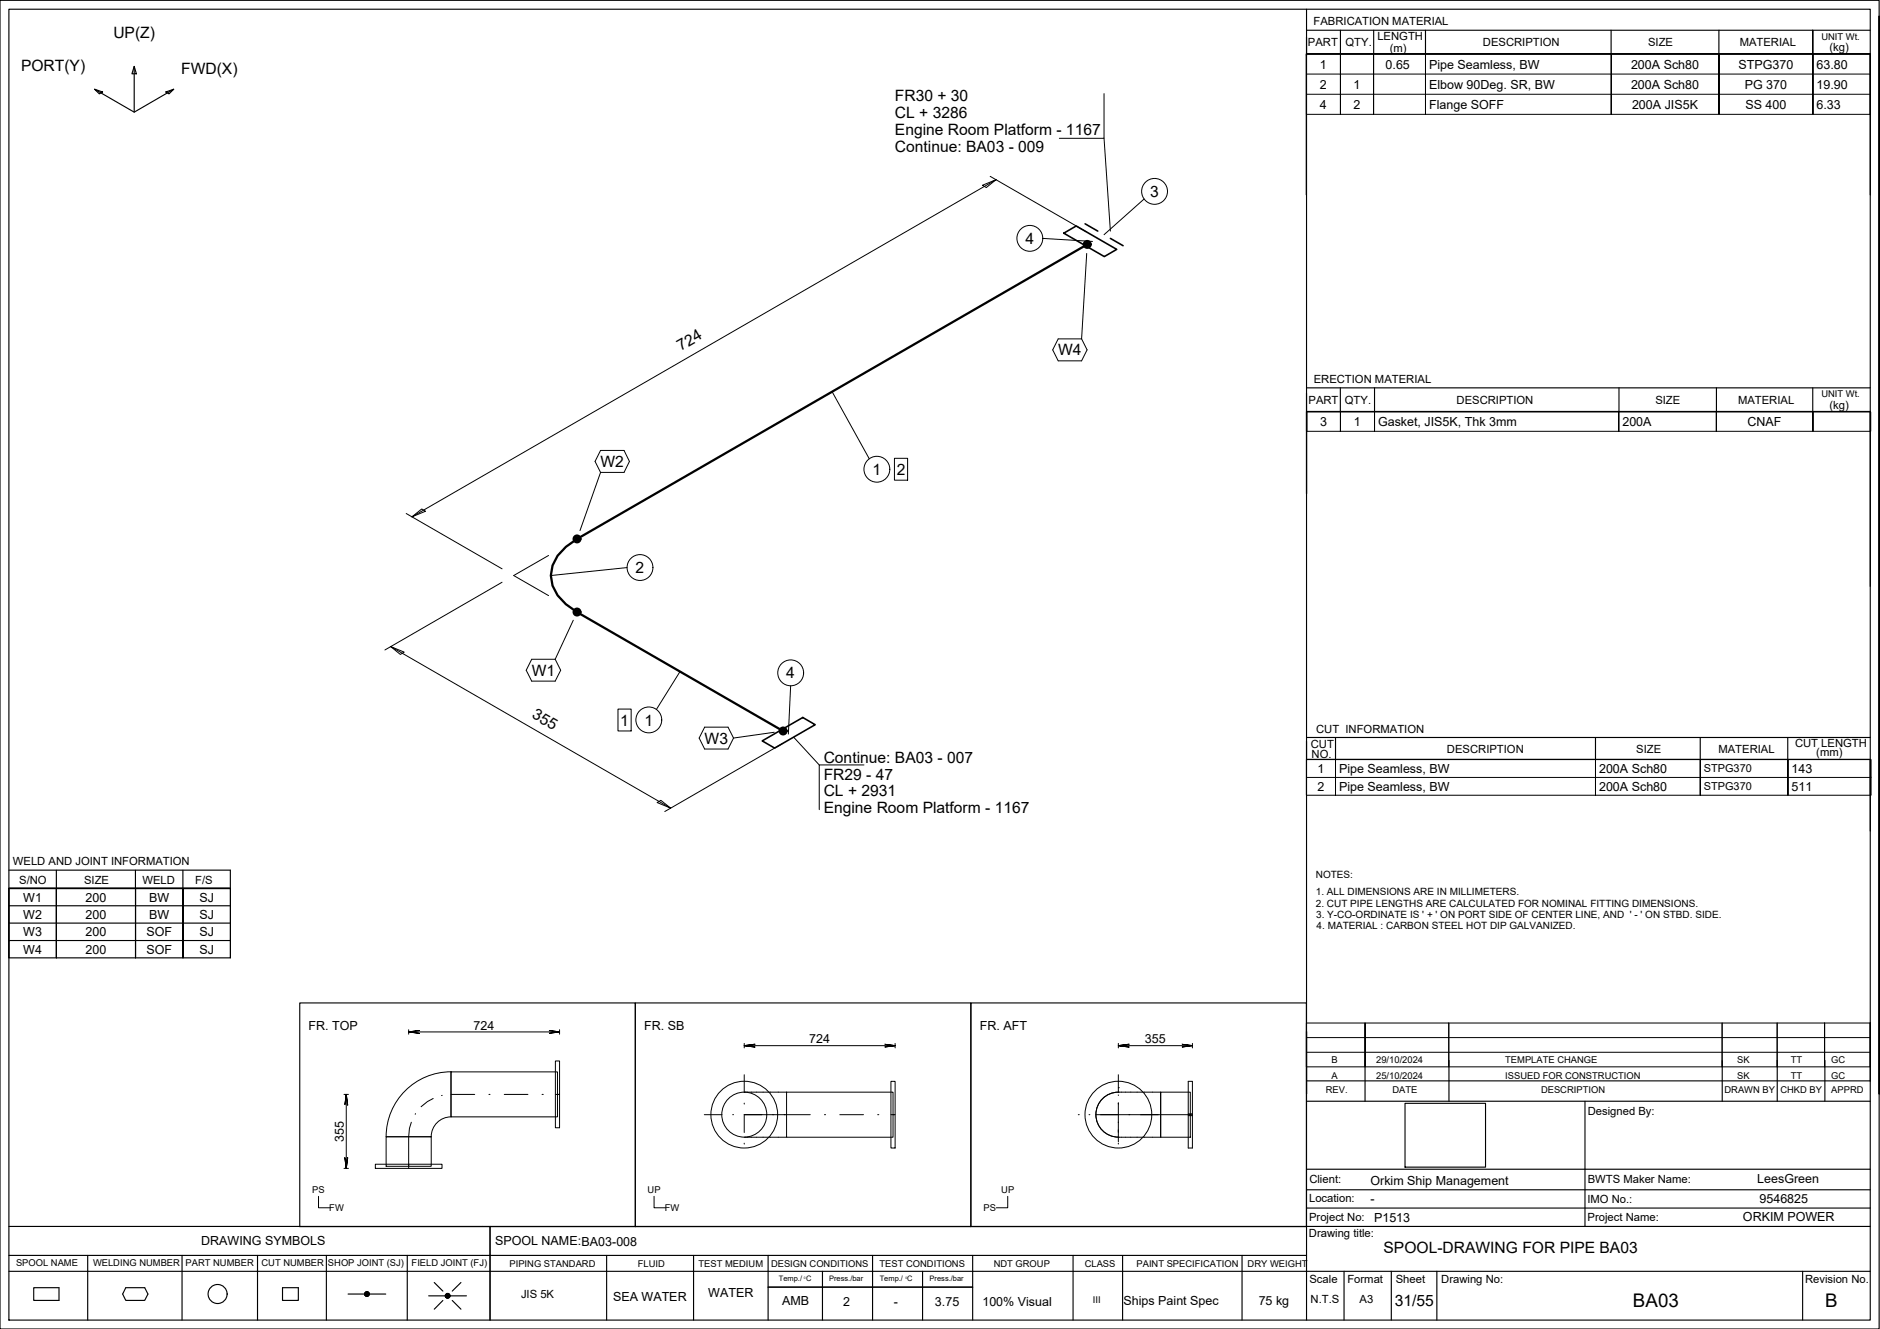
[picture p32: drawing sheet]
<svg xmlns="http://www.w3.org/2000/svg" width="420mm" height="297mm" viewBox="0 0 420 297" stroke-linecap="round" stroke-linejoin="round" font-family="sans-serif">
<defs><g id="words">
<g font-size="4.2">
<text x="365" y="292.1">BA03</text>
<text x="407.9" y="292.1">B</text>
</g>
<g font-size="3.5">
<text x="25.3" y="8.5">UP(Z)</text>
<text x="4.7" y="15.8">PORT(Y)</text>
<text x="40.5" y="16.6">FWD(X)</text>
<text x="200" y="22.7">FR30 + 30</text>
<text x="200" y="26.4">CL + 3286</text>
<text x="200" y="30.1">Engine Room Platform - 1167</text>
<text x="200" y="33.9">Continue: BA03 - 009</text>
<text x="257" y="44">3</text>
<text x="229.2" y="54.5">4</text>
<text x="152.2" y="78.5" transform="rotate(-30 152.2 78.5)">724</text>
<text x="236.5" y="79.4">W4</text>
<text x="134.2" y="104.4">W2</text>
<text x="195" y="106.1">1</text>
<text x="200.4" y="106.1">2</text>
<text x="142" y="128.1">2</text>
<text x="118.8" y="151.1">W1</text>
<text x="175.7" y="151.6">4</text>
<text x="118.7" y="160.3" transform="rotate(30 118.7 160.3)">355</text>
<text x="138.6" y="162.2">1</text>
<text x="144" y="162.2">1</text>
<text x="157.5" y="166.2">W3</text>
<text x="184.1" y="170.5">Continue: BA03 - 007</text>
<text x="184.1" y="174.2">FR29 - 47</text>
<text x="184.1" y="178">CL + 2931</text>
<text x="184.1" y="181.7">Engine Room Platform - 1167</text>
<text x="309.2" y="280.1">SPOOL-DRAWING FOR PIPE BA03</text>
<text x="311.7" y="291.8">31/55</text>
</g>
<g font-size="2.8">
<text x="295" y="15.3">1</text>
<text x="309.7" y="15.3">0.65</text>
<text x="319.4" y="15.3">Pipe Seamless, BW</text>
<text x="364.5" y="15.3">200A Sch80</text>
<text x="388.5" y="15.3">STPG370</text>
<text x="406" y="15.3">63.80</text>
<text x="295" y="19.8">2</text>
<text x="302.5" y="19.8">1</text>
<text x="319.4" y="19.8">Elbow 90Deg. SR, BW</text>
<text x="364.5" y="19.8">200A Sch80</text>
<text x="389.9" y="19.8">PG 370</text>
<text x="406" y="19.8">19.90</text>
<text x="295" y="24.3">4</text>
<text x="302.5" y="24.3">2</text>
<text x="319.4" y="24.3">Flange SOFF</text>
<text x="364.7" y="24.3">200A JIS5K</text>
<text x="390.1" y="24.3">SS 400</text>
<text x="406" y="24.3">6.33</text>
<text x="295.1" y="95.2">3</text>
<text x="302.6" y="95.2">1</text>
<text x="308" y="95.2">Gasket, JIS5K, Thk 3mm</text>
<text x="362.6" y="95.2">200A</text>
<text x="390.6" y="95.2">CNAF</text>
<text x="294.4" y="172.7">1</text>
<text x="299.3" y="172.7">Pipe Seamless, BW</text>
<text x="357.4" y="172.7">200A Sch80</text>
<text x="400.4" y="172.7">143</text>
<text x="294.4" y="176.7">2</text>
<text x="299.3" y="176.7">Pipe Seamless, BW</text>
<text x="357.4" y="176.7">200A Sch80</text>
<text x="400.4" y="176.7">511</text>
<text x="5.2" y="201.5">W1</text>
<text x="19.1" y="201.5">200</text>
<text x="33.3" y="201.5">BW</text>
<text x="44.6" y="201.5">SJ</text>
<text x="5.2" y="205.4">W2</text>
<text x="5.2" y="209.3">W3</text>
<text x="19.1" y="205.4">200</text>
<text x="19.1" y="209.3">200</text>
<text x="32.7" y="209.3">SOF</text>
<text x="33.3" y="205.4">BW</text>
<text x="44.6" y="205.4">SJ</text>
<text x="44.6" y="209.3">SJ</text>
<text x="5.2" y="213.2">W4</text>
<text x="19.1" y="213.2">200</text>
<text x="32.7" y="213.2">SOF</text>
<text x="44.6" y="213.2">SJ</text>
<text x="69" y="230.2">FR. TOP</text>
<text x="105.9" y="230.2">724</text>
<text x="144" y="230.2">FR. SB</text>
<text x="180.9" y="233.2">724</text>
<text x="219" y="230.2">FR. AFT</text>
<text x="255.9" y="233.2">355</text>
<text x="76.9" y="255.2" transform="rotate(-90 76.9 255.2)">355</text>
<text x="306.3" y="265">Orkim Ship Management</text>
<text x="306.3" y="268.8">-</text>
<text x="392.7" y="264.4">LeesGreen</text>
<text x="393.2" y="268.9">9546825</text>
<text x="307.1" y="273.1">P1513</text>
<text x="389.5" y="273">ORKIM POWER</text>
<text x="45" y="278.2">DRAWING SYMBOLS</text>
<text x="110.6" y="278.3">SPOOL NAME:BA03-008</text>
<text x="137" y="290.8">SEA WATER</text>
<text x="158.3" y="290">WATER</text>
<text x="174.8" y="291.7">AMB</text>
<text x="188.5" y="291.9">2</text>
<text x="199.7" y="291.9">-</text>
<text x="209" y="291.8">3.75</text>
<text x="219.6" y="291.9">100% Visual</text>
<text x="251.1" y="291.7">Ships Paint Spec</text>
<text x="281.3" y="291.7">75 kg</text>
</g>
<g font-size="2.5">
<text x="293.6" y="5.7">FABRICATION MATERIAL</text>
<text x="292.3" y="10.3">PART</text>
<text x="300.7" y="10.3">QTY.</text>
<text x="307.8" y="8.9">LENGTH</text>
<text x="310.6" y="11.5">(m)</text>
<text x="331.4" y="10.3">DESCRIPTION</text>
<text x="368.3" y="10.3">SIZE</text>
<text x="388.8" y="10.3">MATERIAL</text>
<text x="408.9" y="11.4">(kg)</text>
<text x="293.6" y="85.7">ERECTION MATERIAL</text>
<text x="292.4" y="90.2">PART</text>
<text x="300.6" y="90.2">QTY.</text>
<text x="325.5" y="90.2">DESCRIPTION</text>
<text x="370" y="90.2">SIZE</text>
<text x="388.4" y="90.2">MATERIAL</text>
<text x="408.9" y="91.3">(kg)</text>
<text x="292.9" y="167.2">CUT</text>
<text x="294.1" y="163.9">CUT INFORMATION</text>
<text x="401.2" y="167">CUT LENGTH</text>
<text x="293.1" y="169.4">NO.</text>
<text x="323.4" y="168.3">DESCRIPTION</text>
<text x="365.7" y="168.3">SIZE</text>
<text x="384" y="168.3">MATERIAL</text>
<text x="405.9" y="169">(mm)</text>
<text x="2.9" y="193.4">WELD AND JOINT INFORMATION</text>
<text x="4.3" y="197.5">S/NO</text>
<text x="18.8" y="197.5">SIZE</text>
<text x="31.9" y="197.5">WELD</text>
<text x="43.6" y="197.5">F/S</text>
<text x="354.9" y="249.2">Designed By:</text>
<text x="292.6" y="268.6">Location:</text>
<text x="292.6" y="264.5">Client:</text>
<text x="354.8" y="268.9">IMO No.:</text>
<text x="354.9" y="264.3">BWTS Maker Name:</text>
<text x="292.6" y="272.8">Project No:</text>
<text x="354.8" y="272.8">Project Name:</text>
<text x="292.5" y="276.4">Drawing title:</text>
<text x="292.7" y="286.7">Scale</text>
<text x="301.1" y="286.7">Format</text>
<text x="311.9" y="286.7">Sheet</text>
<text x="322.1" y="286.7">Drawing No:</text>
<text x="403.4" y="286.7">Revision No.</text>
<text x="116.4" y="290.2">JIS 5K</text>
<text x="292.9" y="291.3">N.T.S</text>
<text x="303.9" y="291.3">A3</text>
</g>
<g font-size="2.4">
<text x="380.8" y="172.6">STPG370</text>
<text x="380.8" y="176.6">STPG370</text>
</g>
<g font-size="2.2">
<text x="294.1" y="196.3">NOTES:</text>
<text x="294.1" y="200">1. ALL DIMENSIONS ARE IN MILLIMETERS.</text>
<text x="294.1" y="202.7">2. CUT PIPE LENGTHS ARE CALCULATED FOR NOMINAL FITTING DIMENSIONS.</text>
<text x="294.2" y="205.1">3. Y-CO-ORDINATE IS ' + ' ON PORT SIDE OF CENTER LINE, AND ' - ' ON STBD. SIDE.</text>
<text x="294.3" y="207.7">4. MATERIAL : CARBON STEEL HOT DIP GALVANIZED.</text>
</g>
<g font-size="2.1">
<text x="407.1" y="8.9">UNIT Wt.</text>
<text x="407.1" y="88.8">UNIT Wt.</text>
<text x="297.6" y="237.7">B</text>
<text x="307.6" y="237.7">29/10/2024</text>
<text x="336.4" y="237.7">TEMPLATE CHANGE</text>
<text x="388.3" y="237.7">SK</text>
<text x="400.2" y="237.7">TT</text>
<text x="409.3" y="237.7">GC</text>
<text x="296.3" y="244.4">REV.</text>
<text x="297.6" y="241.2">A</text>
<text x="307.6" y="241.2">25/10/2024</text>
<text x="311.2" y="244.4">DATE</text>
<text x="336.4" y="241.2">ISSUED FOR CONSTRUCTION</text>
<text x="344.4" y="244.4">DESCRIPTION</text>
<text x="385.4" y="244.4">DRAWN BY</text>
<text x="388.3" y="241.2">SK</text>
<text x="397.9" y="244.4">CHKD BY</text>
<text x="400.2" y="241.2">TT</text>
<text x="409.3" y="244.4">APPRD</text>
<text x="409.3" y="241.2">GC</text>
<text x="69.8" y="266.7">PS</text>
<text x="144.7" y="266.7">UP</text>
<text x="223.8" y="266.7">UP</text>
<text x="73.6" y="270.7">FW</text>
<text x="148.6" y="270.7">FW</text>
<text x="219.8" y="270.7">PS</text>
<text x="3.6" y="283">SPOOL NAME</text>
<text x="20.8" y="282.9">WELDING NUMBER</text>
<text x="41.5" y="282.9">PART NUMBER</text>
<text x="58.4" y="282.9">CUT NUMBER</text>
<text x="73.3" y="282.9">SHOP JOINT (SJ)</text>
<text x="92" y="283">FIELD JOINT (FJ)</text>
<text x="113.9" y="283.1">PIPING STANDARD</text>
<text x="142.6" y="283.1">FLUID</text>
<text x="156.1" y="283.1">TEST MEDIUM</text>
<text x="172.3" y="283.1">DESIGN CONDITIONS</text>
<text x="196.6" y="283.1">TEST CONDITIONS</text>
<text x="222.1" y="283.1">NDT GROUP</text>
<text x="242.4" y="283.1">CLASS</text>
<text x="254" y="283.1">PAINT SPECIFICATION</text>
<text x="278.8" y="283.1">DRY WEIGHT</text>
<text x="244.2" y="291.3">III</text>
</g>
<g font-size="1.7">
<text x="174.1" y="286.4">Temp./ C</text>
<text x="185.3" y="286.4">Press./bar</text>
<text x="196.6" y="286.4">Temp./ C</text>
<text x="207.8" y="286.4">Press./bar</text>
</g>
<g font-size=".7">
<text x="179.7" y="285.8">0</text>
<text x="202.4" y="285.8">0</text>
</g>
</g></defs>
<g fill="none" stroke="#000" stroke-width=".22">
<path d="M292 12.1h126v13.5h-126zM292 16.6h126M292 12.1v13.5M299.6 12.1v13.5v-13.5M307 12.1v13.5v-13.5M318.6 12.1v13.5v-13.5M360.1 12.1v13.5v-13.5M384.2 12.1v13.5v-13.5M405.2 12.1v13.5v-13.5M418 12.1v13.5M221.3 39.4l21.4 12.4M246.7 20.9v10h-10"/>
<path d="M246.7 30.9l1.5 20.8M292 21.1h126M219.6 41.4l3-1.2-2.2 1.7zM222.6 40.2l-130.5 75.3M233 53.3l11.2 .7M242.9 56.6l-1.2 19.1M255.7 44.5l-9 8M236.5 75.7h5.2l1.3 2.5-1.3 2.5h-5.2l-1.2-2.5zM186 87.6l8.3 14.9M292 92.1h126.1v4.3h-126.1zM292.1 92.1v4.3M299.6 92.1v4.3v-4.3"/>
<path d="M307.2 92.1v4.3v-4.3M361.8 92.1v4.3v-4.3M383.6 92.1v4.3v-4.3M405.2 92.1v4.3v-4.3M418 92.1v4.3M90.8 114.8l21.4 12.3M92.1 115.5l2.2-1.7 .8 .5zM134.2 100.7h5.3l1.2 2.4-1.2 2.5h-5.3l-1.2-2.5zM134.2 105.6l-4.6 13M199.9 102.4h2.9v4.9h-2.9zM112.2 130.1l-26.2 15.2M122.6 124.1l-7.8 4.5 7.8 4.5"/>
<path d="M128.1 138.6l-4 8.7M140.1 126.9l-17 1.7M87.3 144.5l3 1.3-.8 .5zM87.3 144.5l62.6 36.1M118.8 147.3h5.3l1.2 2.5-1.2 2.4h-5.3l-1.2-2.4zM138.1 158.5h3v4.9h-3zM152 150.1l-5.3 8.5M176.7 153.3l-.5 10.8M146.9 179.4l.8-.5 2.2 1.7zM157.5 162.5h5.2l1.2 2.5-1.2 2.4h-5.2l-1.2-2.4zM173 163.7l-9.1 1.3M174.8 166.3l-26.2 15.1"/>
<path d="M177.4 164.8l5.7 6.2M193.1 171h-10v10M292 169.8h126.2v7.9h-126.2zM292 169.8v7.9M292 173.8h126.2M298.5 169.8v7.9v-7.9M356.6 169.8v7.9v-7.9M380 169.8v7.9v-7.9M399.6 169.8v7.9v-7.9M418 169.8v7.9M91.3 230.6l2.4 .4-2.4-.4 2.4-.3zM91.3 230.2v.9"/>
<path d="M91.3 230.6h33.8M100.8 239.6h23.8v10h-23.8zM100.8 239.6a14.5 14.5 0 0 0-14.5 14.5h10.1a4.4 4.4 0 0 1 4.4-4.5v-10M122.6 230.3l2.5 .3-2.5 .4 2.5-.4zM124.1 237.1h1v15h-1zM125.1 230.2v.9M166.3 233.7l2.4-.3-2.4 .3 2.4 .3-2.4-.3h33.7l-2.3-.3 2.3 .3-2.3 .3 2.3-.3M166.3 233.2v1M200 233.2v1M249.9 233.7l2.4-.3-2.4 .3 2.4 .3-2.4-.3h16.6M249.9 233.2v1M264.1 233.4l2.4 .3-2.4 .3 2.4-.3z"/>
<path d="M266.5 233.2v1M292 228.6h126v9.8h-126zM292 228.6v9.8M292 235.2h126M292 231.9h126M305.1 228.6v9.8v-9.8M323.8 228.6v9.8M384.9 228.6v9.8M397.2 228.6v9.8M407.8 228.6v9.8v-9.8M418 228.6v9.8M76.9 244.6h1"/>
<path d="M77.4 244.6l-.3 2.4 .3-2.4 .3 2.4zM77.4 244.6v16.5l.3-2.4-.3 2.4-.3-2.4 .3 2.4M86.3 254.1h10.1v6.6h-10.1zM91.9 250.8l-.4 1.4-.2 1.9v7M92.9 248.9l-.1 .2M96.8 245.5l-1.3 .7-1.4 1.2M98.8 244.8l-.1 .1M100.8 244.6h5.3M109.3 244.6h.2M112.7 244.6h5.3M121.1 244.6h.3M124.1 244.6h1"/>
<path d="M124.6 244.6h.1M157.4 249.1h4M163.7 249.1h.2M166.3 240.2v4M166.3 246.6v.2M166.3 255.5v.2M166.3 244.1h9.5M166.3 254.2h9.5M175.3 249.1h.1M175.8 244.1h23.8v10.1h-23.8zM181.1 249.1h-14.8v4M184.3 249.1h.2"/>
<path d="M187.7 249.1h5.3M196.2 249.1h.2M199.1 241.7h.9v14.9h-.9zM199.1 249.1h.9M199.6 249.1h.1M241 249.1h.1M243.4 249.1h.2M244.9 249.1h21.6M246 249.1h3.9M249.9 243.1h.1M249.9 244.1h9.5v10.1h-9.5M249.9 240.2v4"/>
<path d="M249.9 244.7v.1M249.9 246.5v8.7M249.9 255.5v.2M249.9 244.1a5 5 0 0 0-5 5 5 5 0 0 0 5 5.1M252.3 249.1h.2M254.9 249.1h4M259.4 244.1h6.6v10.1h-6.6zM265.6 248.9v-7.2h.9v14.9h-.9v-7.7h.9M265.6 249.4h.9M71.2 267.4v2.5h2.6M76.9 261.1h1M83.9 260.2h14.9v.9h-14.9z"/>
<path d="M146.2 267.4v2.5h2.6M225.2 267.4v2.5h-2.5"/>
<circle cx="230.2" cy="53.3" r="2.89"/>
<circle cx="258" cy="42.8" r="2.89"/>
<circle cx="196" cy="104.9" r="2.89"/>
<circle cx="143" cy="126.8" r="2.89"/>
<circle cx="176.7" cy="150.4" r="2.89"/>
<circle cx="145" cy="160.9" r="2.89"/>
<circle cx="166.3" cy="249.1" r="7.5"/>
<circle cx="166.3" cy="249.1" r="5"/>
<circle cx="249.9" cy="249.1" r="7.5"/>
</g>
<g fill="none" stroke="#000" stroke-width=".25">
<path d="M0 .1h420v296.9h-420zM2 2.1h416v292.9h-416zM21.1 19.9l8.9 5.2 8.8-5.2M21.1 19.9l1.8 .7-.7 .4zM30 14.8l.5 1.7h-1zM30 14.8v10.3M292 2.1v292.9M292 6.8h126M299.6 6.8v5.3M307 6.8v5.3M318.6 6.8v5.3M360.1 6.8v5.3"/>
<path d="M384.2 6.8v5.3M405.1 6.8v5.3v-5.3M418 12.1h-126v31.5v-31.5h126v31.5M420 3.6v240.9v-240.9M37.1 20.6l1.7-.7-1 1.1zM292 92v18.3v-18.3h126zM292 86.7h126M299.6 86.7v5.3M307.2 86.7v5.3M361.8 86.7v5.3M383.6 86.7v5.3M405.1 86.7v5.2"/>
<path d="M418 92.1v38.9M292 169.7l126 .1v15.9M292 164.8h126M298.5 164.8v4.9M356.6 164.8v4.9M380 164.8v4.9M399.5 164.8v4.9M2 198.6h49.5v15.5h-49.5zM2 198.6v15.5M2 194.5h49.5v4.1h-49.5M12.6 198.6v15.5v-15.5M12.6 194.5v4.1"/>
<path d="M30.3 194.5v4.1M30.3 198.6v15.5v-15.5M40.9 194.5v4.1M40.9 198.6v15.5v-15.5M51.5 198.6h-49.5h49.5M51.5 198.6v15.5M2 210.2h49.5M2 206.3h49.5M2 202.4h49.5M67 224.2h75v50h-75zM142 224.2h75v50h-75zM217 224.2h75v50h-75z"/>
<path d="M292 230.6v13.9v-13.9M305.1 237v9.1M323.8 237v9.1M384.9 237v9.1M397.2 237v9.1M407.8 237v9.1M418 228.5v13.1M292 246.1h126M292 241.6h126M314 246.6h18v14.3h-18zM354.2 246.1v28M2 274.1h416"/>
<path d="M109.5 274.1v20.9M292 261.3h126M292 270h126M292 265.9h126M2 284.1h416M2 280.6h290M7.5 287.8h5.7v2.8h-5.7zM19.6 280.6v14.4M28.1 287.8h4.2l.8 1.4-.8 1.4h-4.2l-.7-1.4zM40.7 280.6v14.4M57.6 280.6v14.4M63.1 287.8h3.6v2.8h-3.6z"/>
<path d="M72.9 280.6v14.4M77.8 289.2h3.7M81.7 288.8l-.1 .2M81.9 288.7l-.4 .4M82 288.7l-.5 .6M82.1 288.7l-.6 .7M82.2 288.8l-.7 .6M82.3 288.8l-.7 .7M82.3 288.8l-.7 .8M82.4 288.9l-.7 .7M82.4 289l-.7 .7M82.5 289l-.7 .7"/>
<path d="M82.5 289.5l-.3 .2M82.5 289.1l-.6 .6M82.5 289.2l-.5 .5M82.5 289.3l-.4 .4M82.5 289.2h3.7M91 280.6v14.4M95.8 289.6h3.7M97 286.6l2 2M99 290.7l-2 1.9M99.9 289.1l-.3 .3M100 289.1l-.5 .5M100.1 289.1l-.6 .6"/>
<path d="M100.2 289.1l-.7 .7M100.2 289.2l-.6 .6M100.3 289.2l-.7 .7M100.4 289.2l-.7 .8M100.4 289.3l-.7 .7M100.5 289.4l-.7 .7M100.5 289.9l-.1 .1M100.5 289.5l-.6 .6M100.5 289.7l-.4 .4M100.6 289.6h3.6M100.6 289.6l-.6 .5M101.1 290.7l1.9 1.9"/>
<path d="M103 286.6l-1.9 2M135.6 280.6v14.4M155 280.6v14.4M171.7 287.7h45.7M171.7 280.6v14.4M183.8 284.1v10.9M195 280.6v14.4M206.2 284.1v10.9M217.4 280.6v14.4M239.8 280.6v14.4M250.9 280.7v14.3M277.6 280.6v14.4"/>
<path d="M300.4 284.1v10.9M310.9 284.1v10.9M321.1 284.1v10.9M402.9 284.1v10.9"/>
<circle cx="48.6" cy="289.2" r="2.13"/>
<circle cx="82" cy="289.2" r=".54"/>
<circle cx="100" cy="289.6" r=".54"/>
</g>
<path d="M237.7 52.1l2.8-1.6 9.1 5.2-2.8 1.6zM242.5 50l2.8 1.7M248.2 53.3l2.8 1.6M170.3 165.6l9.1-5.2 2.8 1.6-9.1 5.2z" fill="none" stroke="#000" stroke-width=".36"/>
<g fill="none" stroke="#000" stroke-width=".51">
<path d="M243 54.6l-114.1 65.9-2.4 1.7a7.8 7.8 0 0 0 0 12.9l2.4 1.7 46.1 26.6"/>
<circle cx="243" cy="54.6" r=".75"/>
<circle cx="243" cy="54.6" r=".37"/>
<circle cx="129" cy="120.5" r=".75"/>
<circle cx="129" cy="136.8" r=".75"/>
<circle cx="129" cy="120.5" r=".37"/>
<circle cx="129" cy="136.8" r=".37"/>
<circle cx="175" cy="163.4" r=".75"/>
<circle cx="175" cy="163.4" r=".37"/>
</g>
<path d="M254.9 39.7v6.2M227.1 50.2v6.2M192.9 101.8v6.2M199.7 102.2v5.3M139.9 123.8v6.1M137.9 158.3v5.3M141.9 157.8v6.2M173.6 147.3v6.2" fill="none" stroke="#fff" stroke-width=".22"/>
<g fill="#fff" stroke="#fff" stroke-width=".22">
<path d="M199.1 101.8l-6.2 6.2h6.2zM192.9 101.8h6.2l-6.2 6.2z"/>
<path d="M146.1 123.8l-6.2 6.1h6.2zM139.9 123.8h6.2l-6.2 6.1z"/>
<path d="M254.9 45.9h6.2v-6.2zM254.9 39.7h6.2l-6.2 6.2z"/>
<path d="M227.1 56.4h6.2v-6.2zM227.1 50.2h6.2l-6.2 6.2z"/>
<path d="M148.1 157.8l-6.2 6.2h6.2zM141.9 157.8h6.2l-6.2 6.2z"/>
<path d="M179.8 147.3l-6.2 6.2h6.2zM173.6 147.3h6.2l-6.2 6.2z"/>
<path d="M203.1 102.2l-3.4 5.3h3.4zM199.7 102.2h3.4l-3.4 5.3z"/>
<path d="M141.2 158.3l-3.3 5.3h3.3zM137.9 158.3h3.3l-3.3 5.3z"/>
</g>
<use href="#words"/>
</svg>
